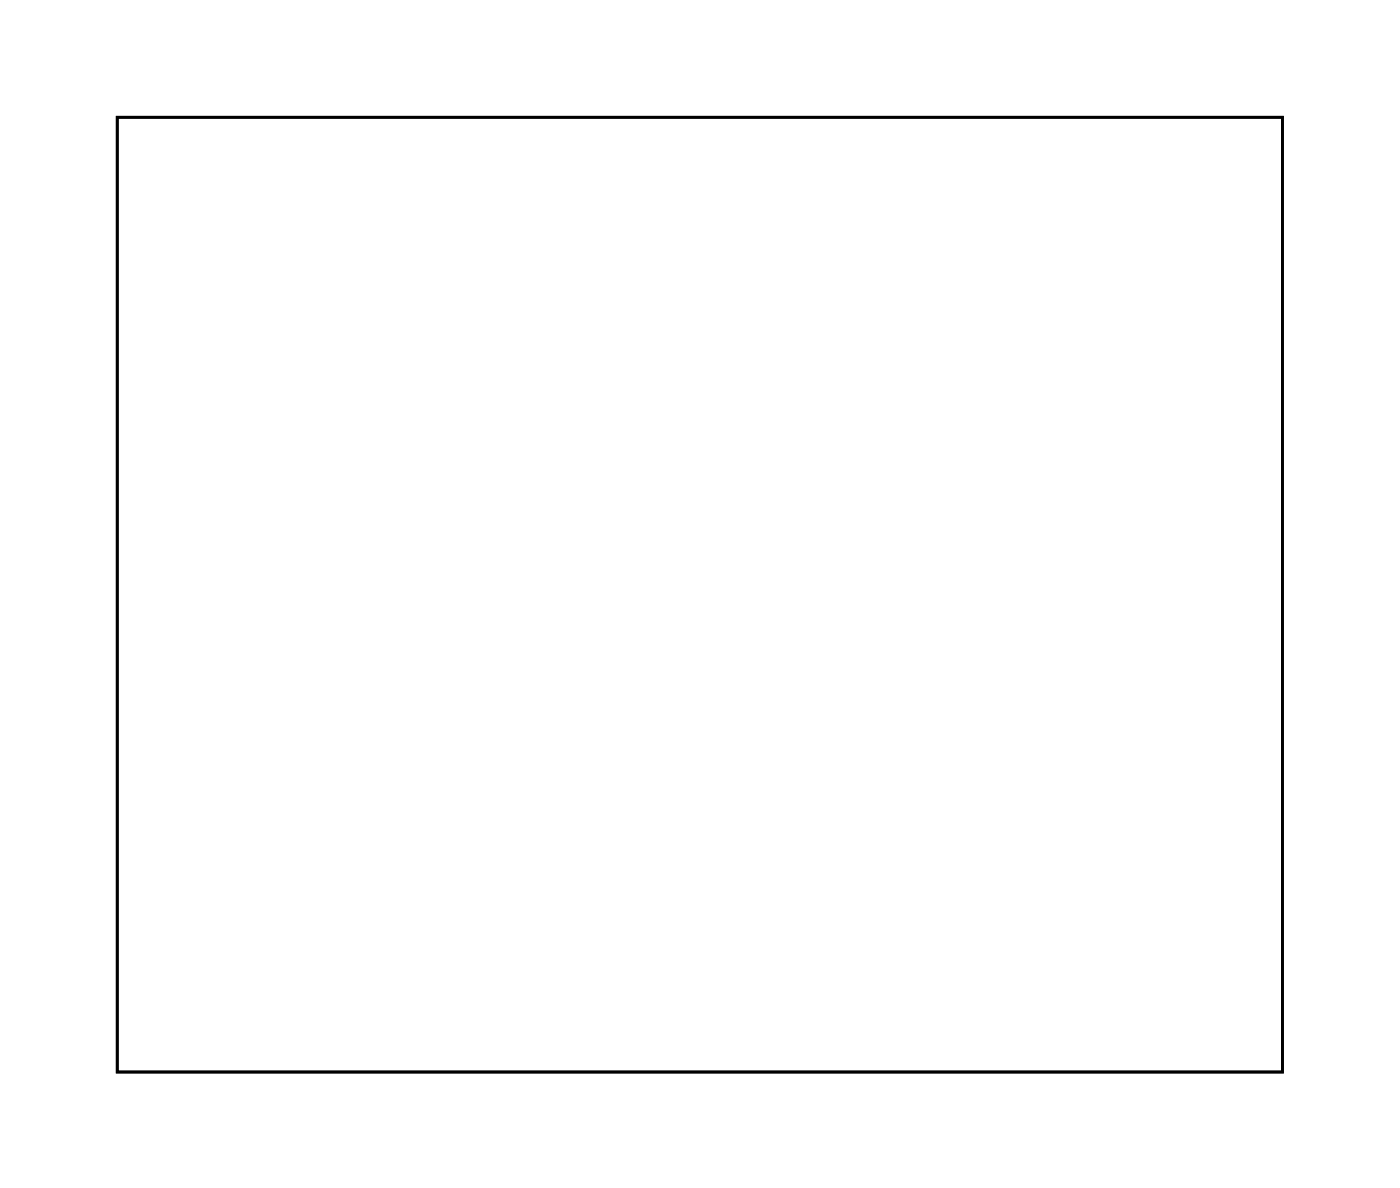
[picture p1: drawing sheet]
<svg xmlns="http://www.w3.org/2000/svg" width="102mm" height="87mm" viewBox="0 0 102 87" stroke-linecap="round" stroke-linejoin="round" font-family="sans-serif">
<path d="M8.6 8.6h85.1v69.7h-85.1z" fill="none" stroke="#000" stroke-width=".2"/>
<path d="M8.6 8.6h85.1v69.7h-85.1z" fill="none" stroke="#000" stroke-width=".07"/>
<path d="M86.7 23.3h1.8v1.8h-1.8z" fill="#fff"/>
<path d="M86.7 23.3h1.8v1.8h-1.8z" fill="none" stroke="#fff" stroke-width=".76" stroke-linecap="butt"/>
<circle cx="87.6" cy="24.2" r=".91" fill="#fff"/>
<circle cx="87.6" cy="24.2" r=".91" fill="none" stroke="#fff" stroke-width=".76" stroke-linecap="butt"/>
<circle cx="80" cy="24.2" r=".91" fill="#fff"/>
<circle cx="80" cy="24.2" r=".91" fill="none" stroke="#fff" stroke-width=".76" stroke-linecap="butt"/>
<circle cx="36.8" cy="34.4" r=".7" fill="#fff"/>
<circle cx="36.8" cy="34.4" r=".7" fill="none" stroke="#fff" stroke-width=".76" stroke-linecap="butt"/>
<circle cx="31.7" cy="42" r=".7" fill="#fff"/>
<circle cx="31.7" cy="42" r=".7" fill="none" stroke="#fff" stroke-width=".76" stroke-linecap="butt"/>
<circle cx="44.4" cy="59.8" r=".7" fill="#fff"/>
<circle cx="44.4" cy="59.8" r=".7" fill="none" stroke="#fff" stroke-width=".76" stroke-linecap="butt"/>
<circle cx="44.4" cy="52.2" r=".7" fill="#fff"/>
<circle cx="44.4" cy="52.2" r=".7" fill="none" stroke="#fff" stroke-width=".76" stroke-linecap="butt"/>
<circle cx="31.5" cy="58.9" r="1.1" fill="#fff"/>
<circle cx="31.5" cy="58.9" r="1.1" fill="none" stroke="#fff" stroke-width=".25"/>
<circle cx="31.5" cy="73.4" r="1.1" fill="#fff"/>
<circle cx="31.5" cy="73.4" r="1.1" fill="none" stroke="#fff" stroke-width=".25"/>
<path d="M76.7 26h1.5v1.5h-1.5z" fill="#fff"/>
<path d="M76.7 26h1.5v1.5h-1.5z" fill="none" stroke="#fff" stroke-width=".76" stroke-linecap="butt"/>
<circle cx="77.4" cy="26.8" r=".74" fill="#fff"/>
<circle cx="77.4" cy="26.8" r=".74" fill="none" stroke="#fff" stroke-width=".76" stroke-linecap="butt"/>
<circle cx="74.9" cy="26.8" r=".74" fill="#fff"/>
<circle cx="74.9" cy="26.8" r=".74" fill="none" stroke="#fff" stroke-width=".76" stroke-linecap="butt"/>
<circle cx="72.4" cy="26.8" r=".74" fill="#fff"/>
<circle cx="72.4" cy="26.8" r=".74" fill="none" stroke="#fff" stroke-width=".76" stroke-linecap="butt"/>
<path d="M43.7 41.3h1.5v1.4h-1.5z" fill="#fff"/>
<path d="M43.7 41.3h1.5v1.4h-1.5z" fill="none" stroke="#fff" stroke-width=".76" stroke-linecap="butt"/>
<circle cx="44.4" cy="42" r=".74" fill="#fff"/>
<circle cx="44.4" cy="42" r=".74" fill="none" stroke="#fff" stroke-width=".76" stroke-linecap="butt"/>
<circle cx="44.4" cy="44.5" r=".74" fill="#fff"/>
<circle cx="44.4" cy="44.5" r=".74" fill="none" stroke="#fff" stroke-width=".76" stroke-linecap="butt"/>
<circle cx="44.4" cy="47.1" r=".74" fill="#fff"/>
<circle cx="44.4" cy="47.1" r=".74" fill="none" stroke="#fff" stroke-width=".76" stroke-linecap="butt"/>
<path d="M31 23.5h1.4v1.4h-1.4z" fill="#fff"/>
<path d="M31 23.5h1.4v1.4h-1.4z" fill="none" stroke="#fff" stroke-width=".76" stroke-linecap="butt"/>
<circle cx="31.7" cy="24.2" r=".7" fill="#fff"/>
<circle cx="31.7" cy="24.2" r=".7" fill="none" stroke="#fff" stroke-width=".76" stroke-linecap="butt"/>
<circle cx="39.3" cy="24.2" r=".7" fill="#fff"/>
<circle cx="39.3" cy="24.2" r=".7" fill="none" stroke="#fff" stroke-width=".76" stroke-linecap="butt"/>
<circle cx="31.7" cy="21.7" r=".7" fill="#fff"/>
<circle cx="31.7" cy="21.7" r=".7" fill="none" stroke="#fff" stroke-width=".76" stroke-linecap="butt"/>
<circle cx="39.3" cy="21.7" r=".7" fill="#fff"/>
<circle cx="39.3" cy="21.7" r=".7" fill="none" stroke="#fff" stroke-width=".76" stroke-linecap="butt"/>
<circle cx="31.7" cy="19.1" r=".7" fill="#fff"/>
<circle cx="31.7" cy="19.1" r=".7" fill="none" stroke="#fff" stroke-width=".76" stroke-linecap="butt"/>
<circle cx="39.3" cy="19.1" r=".7" fill="#fff"/>
<circle cx="39.3" cy="19.1" r=".7" fill="none" stroke="#fff" stroke-width=".76" stroke-linecap="butt"/>
<circle cx="31.7" cy="16.6" r=".7" fill="#fff"/>
<circle cx="31.7" cy="16.6" r=".7" fill="none" stroke="#fff" stroke-width=".76" stroke-linecap="butt"/>
<circle cx="39.3" cy="16.6" r=".7" fill="#fff"/>
<circle cx="39.3" cy="16.6" r=".7" fill="none" stroke="#fff" stroke-width=".76" stroke-linecap="butt"/>
<path d="M25.9 15.9h1.4v1.4h-1.4z" fill="#fff"/>
<path d="M25.9 15.9h1.4v1.4h-1.4z" fill="none" stroke="#fff" stroke-width=".76" stroke-linecap="butt"/>
<circle cx="26.6" cy="21.7" r=".7" fill="#fff"/>
<circle cx="26.6" cy="21.7" r=".7" fill="none" stroke="#fff" stroke-width=".76" stroke-linecap="butt"/>
<circle cx="26.6" cy="19.1" r=".7" fill="#fff"/>
<circle cx="26.6" cy="19.1" r=".7" fill="none" stroke="#fff" stroke-width=".76" stroke-linecap="butt"/>
<circle cx="26.6" cy="16.6" r=".7" fill="#fff"/>
<circle cx="26.6" cy="16.6" r=".7" fill="none" stroke="#fff" stroke-width=".76" stroke-linecap="butt"/>
<circle cx="87.6" cy="29.3" r=".7" fill="#fff"/>
<circle cx="87.6" cy="29.3" r=".7" fill="none" stroke="#fff" stroke-width=".76" stroke-linecap="butt"/>
<circle cx="77.4" cy="29.3" r=".7" fill="#fff"/>
<circle cx="77.4" cy="29.3" r=".7" fill="none" stroke="#fff" stroke-width=".76" stroke-linecap="butt"/>
<circle cx="72.4" cy="29.3" r=".7" fill="#fff"/>
<circle cx="72.4" cy="29.3" r=".7" fill="none" stroke="#fff" stroke-width=".76" stroke-linecap="butt"/>
<circle cx="62.2" cy="29.3" r=".7" fill="#fff"/>
<circle cx="62.2" cy="29.3" r=".7" fill="none" stroke="#fff" stroke-width=".76" stroke-linecap="butt"/>
<circle cx="49.5" cy="42" r=".7" fill="#fff"/>
<circle cx="49.5" cy="42" r=".7" fill="none" stroke="#fff" stroke-width=".76" stroke-linecap="butt"/>
<circle cx="49.5" cy="31.8" r=".7" fill="#fff"/>
<circle cx="49.5" cy="31.8" r=".7" fill="none" stroke="#fff" stroke-width=".76" stroke-linecap="butt"/>
<circle cx="90.1" cy="57.2" r=".72" fill="#fff"/>
<circle cx="90.1" cy="57.2" r=".72" fill="none" stroke="#fff" stroke-width=".61" stroke-linecap="butt"/>
<circle cx="87.6" cy="57.2" r=".72" fill="#fff"/>
<circle cx="87.6" cy="57.2" r=".72" fill="none" stroke="#fff" stroke-width=".61" stroke-linecap="butt"/>
<circle cx="85.1" cy="57.2" r=".72" fill="#fff"/>
<circle cx="85.1" cy="57.2" r=".72" fill="none" stroke="#fff" stroke-width=".61" stroke-linecap="butt"/>
<circle cx="82.5" cy="57.2" r=".72" fill="#fff"/>
<circle cx="82.5" cy="57.2" r=".72" fill="none" stroke="#fff" stroke-width=".61" stroke-linecap="butt"/>
<circle cx="80" cy="57.2" r=".72" fill="#fff"/>
<circle cx="80" cy="57.2" r=".72" fill="none" stroke="#fff" stroke-width=".61" stroke-linecap="butt"/>
<circle cx="77.4" cy="57.2" r=".72" fill="#fff"/>
<circle cx="77.4" cy="57.2" r=".72" fill="none" stroke="#fff" stroke-width=".61" stroke-linecap="butt"/>
<circle cx="74.9" cy="57.2" r=".72" fill="#fff"/>
<circle cx="74.9" cy="57.2" r=".72" fill="none" stroke="#fff" stroke-width=".61" stroke-linecap="butt"/>
<circle cx="72.4" cy="57.2" r=".72" fill="#fff"/>
<circle cx="72.4" cy="57.2" r=".72" fill="none" stroke="#fff" stroke-width=".61" stroke-linecap="butt"/>
<circle cx="69.8" cy="57.2" r=".72" fill="#fff"/>
<circle cx="69.8" cy="57.2" r=".72" fill="none" stroke="#fff" stroke-width=".61" stroke-linecap="butt"/>
<circle cx="67.3" cy="57.2" r=".72" fill="#fff"/>
<circle cx="67.3" cy="57.2" r=".72" fill="none" stroke="#fff" stroke-width=".61" stroke-linecap="butt"/>
<circle cx="64.7" cy="57.2" r=".72" fill="#fff"/>
<circle cx="64.7" cy="57.2" r=".72" fill="none" stroke="#fff" stroke-width=".61" stroke-linecap="butt"/>
<circle cx="62.2" cy="57.2" r=".72" fill="#fff"/>
<circle cx="62.2" cy="57.2" r=".72" fill="none" stroke="#fff" stroke-width=".61" stroke-linecap="butt"/>
<circle cx="59.7" cy="57.2" r=".72" fill="#fff"/>
<circle cx="59.7" cy="57.2" r=".72" fill="none" stroke="#fff" stroke-width=".61" stroke-linecap="butt"/>
<circle cx="57.1" cy="57.2" r=".72" fill="#fff"/>
<circle cx="57.1" cy="57.2" r=".72" fill="none" stroke="#fff" stroke-width=".61" stroke-linecap="butt"/>
<circle cx="90.1" cy="34.4" r=".72" fill="#fff"/>
<circle cx="90.1" cy="34.4" r=".72" fill="none" stroke="#fff" stroke-width=".61" stroke-linecap="butt"/>
<circle cx="87.6" cy="34.4" r=".72" fill="#fff"/>
<circle cx="87.6" cy="34.4" r=".72" fill="none" stroke="#fff" stroke-width=".61" stroke-linecap="butt"/>
<circle cx="85.1" cy="34.4" r=".72" fill="#fff"/>
<circle cx="85.1" cy="34.4" r=".72" fill="none" stroke="#fff" stroke-width=".61" stroke-linecap="butt"/>
<circle cx="82.5" cy="34.4" r=".72" fill="#fff"/>
<circle cx="82.5" cy="34.4" r=".72" fill="none" stroke="#fff" stroke-width=".61" stroke-linecap="butt"/>
<circle cx="80" cy="34.4" r=".72" fill="#fff"/>
<circle cx="80" cy="34.4" r=".72" fill="none" stroke="#fff" stroke-width=".61" stroke-linecap="butt"/>
<circle cx="77.4" cy="34.4" r=".72" fill="#fff"/>
<circle cx="77.4" cy="34.4" r=".72" fill="none" stroke="#fff" stroke-width=".61" stroke-linecap="butt"/>
<circle cx="74.9" cy="34.4" r=".72" fill="#fff"/>
<circle cx="74.9" cy="34.4" r=".72" fill="none" stroke="#fff" stroke-width=".61" stroke-linecap="butt"/>
<circle cx="72.4" cy="34.4" r=".72" fill="#fff"/>
<circle cx="72.4" cy="34.4" r=".72" fill="none" stroke="#fff" stroke-width=".61" stroke-linecap="butt"/>
<circle cx="69.8" cy="34.4" r=".72" fill="#fff"/>
<circle cx="69.8" cy="34.4" r=".72" fill="none" stroke="#fff" stroke-width=".61" stroke-linecap="butt"/>
<circle cx="67.3" cy="34.4" r=".72" fill="#fff"/>
<circle cx="67.3" cy="34.4" r=".72" fill="none" stroke="#fff" stroke-width=".61" stroke-linecap="butt"/>
<circle cx="64.7" cy="34.4" r=".72" fill="#fff"/>
<circle cx="64.7" cy="34.4" r=".72" fill="none" stroke="#fff" stroke-width=".61" stroke-linecap="butt"/>
<circle cx="62.2" cy="34.4" r=".72" fill="#fff"/>
<circle cx="62.2" cy="34.4" r=".72" fill="none" stroke="#fff" stroke-width=".61" stroke-linecap="butt"/>
<circle cx="59.7" cy="34.4" r=".72" fill="#fff"/>
<circle cx="59.7" cy="34.4" r=".72" fill="none" stroke="#fff" stroke-width=".61" stroke-linecap="butt"/>
<circle cx="57.1" cy="34.4" r=".72" fill="#fff"/>
<circle cx="57.1" cy="34.4" r=".72" fill="none" stroke="#fff" stroke-width=".61" stroke-linecap="butt"/>
<circle cx="69.8" cy="69.9" r=".64" fill="#fff"/>
<circle cx="69.8" cy="69.9" r=".64" fill="none" stroke="#fff" stroke-width=".76"/>
<circle cx="72.4" cy="69.9" r=".64" fill="#fff"/>
<circle cx="72.4" cy="69.9" r=".64" fill="none" stroke="#fff" stroke-width=".76"/>
<circle cx="74.9" cy="69.9" r=".64" fill="#fff"/>
<circle cx="74.9" cy="69.9" r=".64" fill="none" stroke="#fff" stroke-width=".76"/>
<circle cx="77.4" cy="69.9" r=".64" fill="#fff"/>
<circle cx="77.4" cy="69.9" r=".64" fill="none" stroke="#fff" stroke-width=".76"/>
<circle cx="80" cy="69.9" r=".64" fill="#fff"/>
<circle cx="80" cy="69.9" r=".64" fill="none" stroke="#fff" stroke-width=".76"/>
<circle cx="82.5" cy="69.9" r=".64" fill="#fff"/>
<circle cx="82.5" cy="69.9" r=".64" fill="none" stroke="#fff" stroke-width=".76"/>
<circle cx="85.1" cy="69.9" r=".64" fill="#fff"/>
<circle cx="85.1" cy="69.9" r=".64" fill="none" stroke="#fff" stroke-width=".76"/>
<circle cx="87.6" cy="69.9" r=".64" fill="#fff"/>
<circle cx="87.6" cy="69.9" r=".64" fill="none" stroke="#fff" stroke-width=".76"/>
<circle cx="90.2" cy="69.9" r=".64" fill="#fff"/>
<circle cx="90.2" cy="69.9" r=".64" fill="none" stroke="#fff" stroke-width=".76"/>
<circle cx="87.6" cy="16.6" r=".64" fill="#fff"/>
<circle cx="87.6" cy="16.6" r=".64" fill="none" stroke="#fff" stroke-width=".76"/>
<circle cx="85.1" cy="16.6" r=".64" fill="#fff"/>
<circle cx="85.1" cy="16.6" r=".64" fill="none" stroke="#fff" stroke-width=".76"/>
<circle cx="82.5" cy="16.6" r=".64" fill="#fff"/>
<circle cx="82.5" cy="16.6" r=".64" fill="none" stroke="#fff" stroke-width=".76"/>
<circle cx="80" cy="16.6" r=".64" fill="#fff"/>
<circle cx="80" cy="16.6" r=".64" fill="none" stroke="#fff" stroke-width=".76"/>
<circle cx="77.4" cy="16.6" r=".64" fill="#fff"/>
<circle cx="77.4" cy="16.6" r=".64" fill="none" stroke="#fff" stroke-width=".76"/>
<circle cx="74.9" cy="16.6" r=".64" fill="#fff"/>
<circle cx="74.9" cy="16.6" r=".64" fill="none" stroke="#fff" stroke-width=".76"/>
<circle cx="72.4" cy="16.6" r=".64" fill="#fff"/>
<circle cx="72.4" cy="16.6" r=".64" fill="none" stroke="#fff" stroke-width=".76"/>
<circle cx="52" cy="67.4" r=".72" fill="#fff"/>
<circle cx="52" cy="67.4" r=".72" fill="none" stroke="#fff" stroke-width=".69" stroke-linecap="butt"/>
<circle cx="54.6" cy="67.4" r=".72" fill="#fff"/>
<circle cx="54.6" cy="67.4" r=".72" fill="none" stroke="#fff" stroke-width=".69" stroke-linecap="butt"/>
<circle cx="57.1" cy="67.4" r=".72" fill="#fff"/>
<circle cx="57.1" cy="67.4" r=".72" fill="none" stroke="#fff" stroke-width=".69" stroke-linecap="butt"/>
<circle cx="59.7" cy="67.4" r=".72" fill="#fff"/>
<circle cx="59.7" cy="67.4" r=".72" fill="none" stroke="#fff" stroke-width=".69" stroke-linecap="butt"/>
<circle cx="62.2" cy="67.4" r=".72" fill="#fff"/>
<circle cx="62.2" cy="67.4" r=".72" fill="none" stroke="#fff" stroke-width=".69" stroke-linecap="butt"/>
<circle cx="64.7" cy="67.4" r=".72" fill="#fff"/>
<circle cx="64.7" cy="67.4" r=".72" fill="none" stroke="#fff" stroke-width=".69" stroke-linecap="butt"/>
<circle cx="54.6" cy="83.9" r=".72" fill="#fff"/>
<circle cx="54.6" cy="83.9" r=".72" fill="none" stroke="#fff" stroke-width=".69" stroke-linecap="butt"/>
<path d="M53.9 83.2h1.4v1.4h-1.4z" fill="#fff"/>
<path d="M53.9 83.2h1.4v1.4h-1.4z" fill="none" stroke="#fff" stroke-width=".69" stroke-linecap="butt"/>
<circle cx="57.1" cy="83.9" r=".72" fill="#fff"/>
<circle cx="57.1" cy="83.9" r=".72" fill="none" stroke="#fff" stroke-width=".69" stroke-linecap="butt"/>
<circle cx="59.7" cy="83.9" r=".72" fill="#fff"/>
<circle cx="59.7" cy="83.9" r=".72" fill="none" stroke="#fff" stroke-width=".69" stroke-linecap="butt"/>
<circle cx="62.2" cy="83.9" r=".72" fill="#fff"/>
<circle cx="62.2" cy="83.9" r=".72" fill="none" stroke="#fff" stroke-width=".69" stroke-linecap="butt"/>
<path d="M14 61.4h10.7a2.63 2.63 0 0 0 1.1 2.9 2.63 2.63 0 0 0 3.1-.1l.4-.4 .3-.6 .2-.5v-5.3h17v17.8h-17v-5.3a2.55 2.55 0 0 0-2.6-2.2 2.55 2.55 0 0 0-2.5 2.2v1.2h-10.7zM29.9 59a1.55 1.55 0 0 0 3.1 0 1.55 1.55 0 0 0-3.1 0zM29.9 73.5a1.55 1.55 0 0 0 3.1 0 1.55 1.55 0 0 0-3.1 0z" fill="#fff"/>
<g fill="none" stroke="#fff" stroke-width=".54">
<path d="M14 61.4h10.7a2.63 2.63 0 0 0 1.1 2.9 2.63 2.63 0 0 0 3.1-.1l.4-.4 .3-.6 .2-.5v-5.3h17v17.8h-17v-5.3a2.55 2.55 0 0 0-2.6-2.2 2.55 2.55 0 0 0-2.5 2.2v1.2h-10.7z"/>
<circle cx="31.5" cy="59" r="1.53"/>
<circle cx="31.5" cy="73.5" r="1.53"/>
</g>
<circle cx="39.4" cy="68.6" r=".54" fill="#fff"/>
<circle cx="39.4" cy="68.6" r=".54" fill="none" stroke="#fff" stroke-width=".69" stroke-linecap="butt"/>
<circle cx="39.4" cy="70.6" r=".54" fill="#fff"/>
<circle cx="39.4" cy="70.6" r=".54" fill="none" stroke="#fff" stroke-width=".69" stroke-linecap="butt"/>
<circle cx="39.4" cy="72.6" r=".54" fill="#fff"/>
<circle cx="39.4" cy="72.6" r=".54" fill="none" stroke="#fff" stroke-width=".69" stroke-linecap="butt"/>
<circle cx="39.4" cy="59.9" r=".54" fill="#fff"/>
<circle cx="39.4" cy="59.9" r=".54" fill="none" stroke="#fff" stroke-width=".69" stroke-linecap="butt"/>
<circle cx="39.4" cy="61.9" r=".54" fill="#fff"/>
<circle cx="39.4" cy="61.9" r=".54" fill="none" stroke="#fff" stroke-width=".69" stroke-linecap="butt"/>
<circle cx="39.4" cy="63.9" r=".54" fill="#fff"/>
<circle cx="39.4" cy="63.9" r=".54" fill="none" stroke="#fff" stroke-width=".69" stroke-linecap="butt"/>
<path d="M38.6 67.9h1.5v1.4h-1.5z" fill="#fff"/>
<path d="M38.6 67.9h1.5v1.4h-1.5z" fill="none" stroke="#fff" stroke-width=".25"/>
<path d="M38.7 69.9h1.4v1.4h-1.4z" fill="#fff"/>
<path d="M38.7 69.9h1.4v1.4h-1.4z" fill="none" stroke="#fff" stroke-width=".25"/>
<path d="M38.6 71.9h1.5v1.4h-1.5z" fill="#fff"/>
<path d="M38.6 71.9h1.5v1.4h-1.5z" fill="none" stroke="#fff" stroke-width=".25"/>
<path d="M38.6 59.1h1.5v1.5h-1.5z" fill="#fff"/>
<path d="M38.6 59.1h1.5v1.5h-1.5z" fill="none" stroke="#fff" stroke-width=".25"/>
<path d="M38.7 61.1h1.4v1.5h-1.4z" fill="#fff"/>
<path d="M38.7 61.1h1.4v1.5h-1.4z" fill="none" stroke="#fff" stroke-width=".25"/>
<path d="M38.6 63.1h1.4v1.4h-1.4z" fill="#fff"/>
<path d="M38.6 63.1h1.4v1.4h-1.4z" fill="none" stroke="#fff" stroke-width=".25"/>
<path d="M20.9 51.5h1.4v1.4h-1.4z" fill="#fff"/>
<path d="M20.9 51.5h1.4v1.4h-1.4z" fill="none" stroke="#fff" stroke-width=".76" stroke-linecap="butt"/>
<circle cx="21.6" cy="52.2" r=".7" fill="#fff"/>
<circle cx="21.6" cy="52.2" r=".7" fill="none" stroke="#fff" stroke-width=".76" stroke-linecap="butt"/>
<circle cx="29.2" cy="52.2" r=".7" fill="#fff"/>
<circle cx="29.2" cy="52.2" r=".7" fill="none" stroke="#fff" stroke-width=".76" stroke-linecap="butt"/>
<circle cx="21.6" cy="49.6" r=".7" fill="#fff"/>
<circle cx="21.6" cy="49.6" r=".7" fill="none" stroke="#fff" stroke-width=".76" stroke-linecap="butt"/>
<circle cx="29.2" cy="49.6" r=".7" fill="#fff"/>
<circle cx="29.2" cy="49.6" r=".7" fill="none" stroke="#fff" stroke-width=".76" stroke-linecap="butt"/>
<circle cx="21.6" cy="47.1" r=".7" fill="#fff"/>
<circle cx="21.6" cy="47.1" r=".7" fill="none" stroke="#fff" stroke-width=".76" stroke-linecap="butt"/>
<circle cx="29.2" cy="47.1" r=".7" fill="#fff"/>
<circle cx="29.2" cy="47.1" r=".7" fill="none" stroke="#fff" stroke-width=".76" stroke-linecap="butt"/>
<circle cx="21.6" cy="44.5" r=".7" fill="#fff"/>
<circle cx="21.6" cy="44.5" r=".7" fill="none" stroke="#fff" stroke-width=".76" stroke-linecap="butt"/>
<circle cx="29.2" cy="44.5" r=".7" fill="#fff"/>
<circle cx="29.2" cy="44.5" r=".7" fill="none" stroke="#fff" stroke-width=".76" stroke-linecap="butt"/>
<circle cx="21.6" cy="42" r=".7" fill="#fff"/>
<circle cx="21.6" cy="42" r=".7" fill="none" stroke="#fff" stroke-width=".76" stroke-linecap="butt"/>
<circle cx="29.2" cy="42" r=".7" fill="#fff"/>
<circle cx="29.2" cy="42" r=".7" fill="none" stroke="#fff" stroke-width=".76" stroke-linecap="butt"/>
<circle cx="21.6" cy="39.5" r=".7" fill="#fff"/>
<circle cx="21.6" cy="39.5" r=".7" fill="none" stroke="#fff" stroke-width=".76" stroke-linecap="butt"/>
<circle cx="29.2" cy="39.5" r=".7" fill="#fff"/>
<circle cx="29.2" cy="39.5" r=".7" fill="none" stroke="#fff" stroke-width=".76" stroke-linecap="butt"/>
<circle cx="21.6" cy="36.9" r=".7" fill="#fff"/>
<circle cx="21.6" cy="36.9" r=".7" fill="none" stroke="#fff" stroke-width=".76" stroke-linecap="butt"/>
<circle cx="29.2" cy="36.9" r=".7" fill="#fff"/>
<circle cx="29.2" cy="36.9" r=".7" fill="none" stroke="#fff" stroke-width=".76" stroke-linecap="butt"/>
<circle cx="21.6" cy="34.4" r=".7" fill="#fff"/>
<circle cx="21.6" cy="34.4" r=".7" fill="none" stroke="#fff" stroke-width=".76" stroke-linecap="butt"/>
<circle cx="29.2" cy="34.4" r=".7" fill="#fff"/>
<circle cx="29.2" cy="34.4" r=".7" fill="none" stroke="#fff" stroke-width=".76" stroke-linecap="butt"/>
<path d="M23.4 26.1h1.4v1.4h-1.4z" fill="#fff"/>
<path d="M23.4 26.1h1.4v1.4h-1.4z" fill="none" stroke="#fff" stroke-width=".76" stroke-linecap="butt"/>
<circle cx="24.1" cy="26.8" r=".7" fill="#fff"/>
<circle cx="24.1" cy="26.8" r=".7" fill="none" stroke="#fff" stroke-width=".76" stroke-linecap="butt"/>
<circle cx="24.1" cy="29.3" r=".7" fill="#fff"/>
<circle cx="24.1" cy="29.3" r=".7" fill="none" stroke="#fff" stroke-width=".76" stroke-linecap="butt"/>
<circle cx="13.9" cy="31.8" r=".7" fill="#fff"/>
<circle cx="13.9" cy="31.8" r=".7" fill="none" stroke="#fff" stroke-width=".76" stroke-linecap="butt"/>
<circle cx="13.9" cy="21.7" r=".7" fill="#fff"/>
<circle cx="13.9" cy="21.7" r=".7" fill="none" stroke="#fff" stroke-width=".76" stroke-linecap="butt"/>
<circle cx="19" cy="31.8" r=".7" fill="#fff"/>
<circle cx="19" cy="31.8" r=".7" fill="none" stroke="#fff" stroke-width=".76" stroke-linecap="butt"/>
<circle cx="19" cy="21.7" r=".7" fill="#fff"/>
<circle cx="19" cy="21.7" r=".7" fill="none" stroke="#fff" stroke-width=".76" stroke-linecap="butt"/>
<circle cx="16.5" cy="31.8" r=".7" fill="#fff"/>
<circle cx="16.5" cy="31.8" r=".7" fill="none" stroke="#fff" stroke-width=".76" stroke-linecap="butt"/>
<circle cx="16.5" cy="21.7" r=".7" fill="#fff"/>
<circle cx="16.5" cy="21.7" r=".7" fill="none" stroke="#fff" stroke-width=".76" stroke-linecap="butt"/>
<circle cx="19" cy="16.6" r=".6" fill="#fff"/>
<circle cx="19" cy="16.6" r=".6" fill="none" stroke="#fff" stroke-width=".65" stroke-linecap="butt"/>
<path d="M18.4 16h1.2v1.2h-1.2z" fill="#fff"/>
<path d="M18.4 16h1.2v1.2h-1.2z" fill="none" stroke="#fff" stroke-width=".65" stroke-linecap="butt"/>
<circle cx="19" cy="19.1" r=".6" fill="#fff"/>
<circle cx="19" cy="19.1" r=".6" fill="none" stroke="#fff" stroke-width=".65" stroke-linecap="butt"/>
<circle cx="16.5" cy="16.6" r=".6" fill="#fff"/>
<circle cx="16.5" cy="16.6" r=".6" fill="none" stroke="#fff" stroke-width=".65" stroke-linecap="butt"/>
<path d="M15.9 16h1.2v1.2h-1.2z" fill="#fff"/>
<path d="M15.9 16h1.2v1.2h-1.2z" fill="none" stroke="#fff" stroke-width=".65" stroke-linecap="butt"/>
<circle cx="16.5" cy="19.1" r=".6" fill="#fff"/>
<circle cx="16.5" cy="19.1" r=".6" fill="none" stroke="#fff" stroke-width=".65" stroke-linecap="butt"/>
<circle cx="13.9" cy="16.6" r=".6" fill="#fff"/>
<circle cx="13.9" cy="16.6" r=".6" fill="none" stroke="#fff" stroke-width=".65" stroke-linecap="butt"/>
<path d="M13.3 16h1.2v1.2h-1.2z" fill="#fff"/>
<path d="M13.3 16h1.2v1.2h-1.2z" fill="none" stroke="#fff" stroke-width=".65" stroke-linecap="butt"/>
<circle cx="13.9" cy="19.1" r=".6" fill="#fff"/>
<circle cx="13.9" cy="19.1" r=".6" fill="none" stroke="#fff" stroke-width=".65" stroke-linecap="butt"/>
<path d="M48.8 48.9h1.4v1.4h-1.4z" fill="#fff"/>
<path d="M48.8 48.9h1.4v1.4h-1.4z" fill="none" stroke="#fff" stroke-width=".76" stroke-linecap="butt"/>
<circle cx="49.5" cy="49.6" r=".7" fill="#fff"/>
<circle cx="49.5" cy="49.6" r=".7" fill="none" stroke="#fff" stroke-width=".76" stroke-linecap="butt"/>
<circle cx="49.5" cy="52.2" r=".7" fill="#fff"/>
<circle cx="49.5" cy="52.2" r=".7" fill="none" stroke="#fff" stroke-width=".76" stroke-linecap="butt"/>
<circle cx="41.9" cy="57.2" r=".7" fill="#fff"/>
<circle cx="41.9" cy="57.2" r=".7" fill="none" stroke="#fff" stroke-width=".76" stroke-linecap="butt"/>
<circle cx="41.9" cy="47.1" r=".7" fill="#fff"/>
<circle cx="41.9" cy="47.1" r=".7" fill="none" stroke="#fff" stroke-width=".76" stroke-linecap="butt"/>
<path d="M84.3 26h1.5v1.5h-1.5z" fill="#fff"/>
<path d="M84.3 26h1.5v1.5h-1.5z" fill="none" stroke="#fff" stroke-width=".76" stroke-linecap="butt"/>
<circle cx="85.1" cy="26.8" r=".74" fill="#fff"/>
<circle cx="85.1" cy="26.8" r=".74" fill="none" stroke="#fff" stroke-width=".76" stroke-linecap="butt"/>
<circle cx="85.1" cy="24.2" r=".74" fill="#fff"/>
<circle cx="85.1" cy="24.2" r=".74" fill="none" stroke="#fff" stroke-width=".76" stroke-linecap="butt"/>
<circle cx="36.8" cy="42" r=".72" fill="#fff"/>
<circle cx="36.8" cy="42" r=".72" fill="none" stroke="#fff" stroke-width=".69" stroke-linecap="butt"/>
<circle cx="36.8" cy="44.5" r=".72" fill="#fff"/>
<circle cx="36.8" cy="44.5" r=".72" fill="none" stroke="#fff" stroke-width=".69" stroke-linecap="butt"/>
<circle cx="36.8" cy="47.1" r=".72" fill="#fff"/>
<circle cx="36.8" cy="47.1" r=".72" fill="none" stroke="#fff" stroke-width=".69" stroke-linecap="butt"/>
<circle cx="36.8" cy="49.6" r=".72" fill="#fff"/>
<circle cx="36.8" cy="49.6" r=".72" fill="none" stroke="#fff" stroke-width=".69" stroke-linecap="butt"/>
<circle cx="36.8" cy="52.2" r=".72" fill="#fff"/>
<circle cx="36.8" cy="52.2" r=".72" fill="none" stroke="#fff" stroke-width=".69" stroke-linecap="butt"/>
<circle cx="36.8" cy="54.7" r=".72" fill="#fff"/>
<circle cx="36.8" cy="54.7" r=".72" fill="none" stroke="#fff" stroke-width=".69" stroke-linecap="butt"/>
<circle cx="54.6" cy="44.5" r=".7" fill="#fff"/>
<circle cx="54.6" cy="44.5" r=".7" fill="none" stroke="#fff" stroke-width=".76" stroke-linecap="butt"/>
<circle cx="52" cy="59.8" r=".7" fill="#fff"/>
<circle cx="52" cy="59.8" r=".7" fill="none" stroke="#fff" stroke-width=".76" stroke-linecap="butt"/>
</svg>
